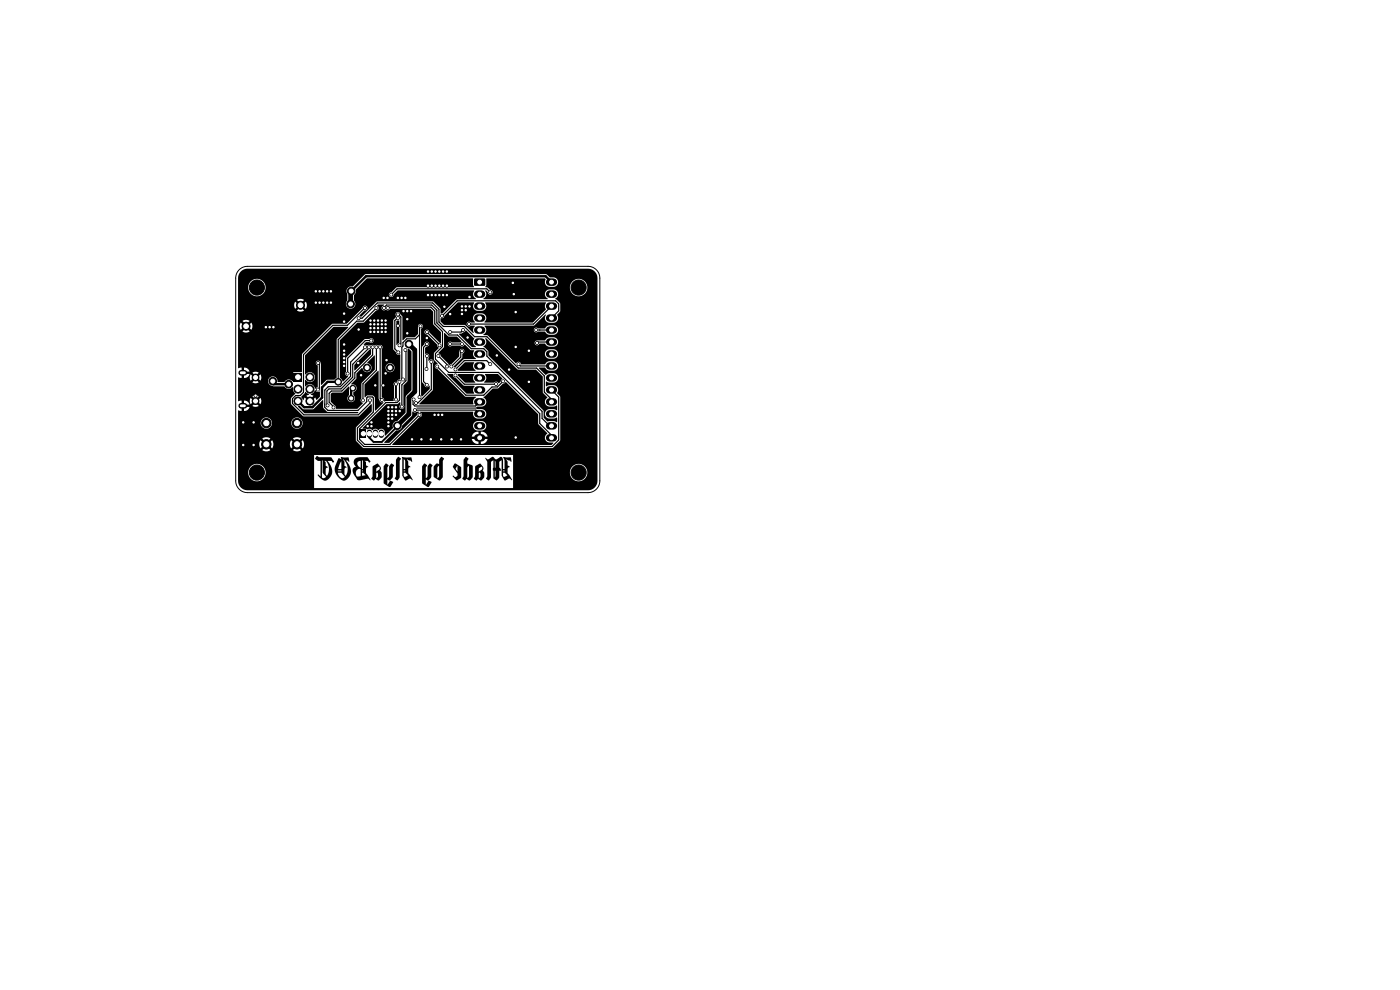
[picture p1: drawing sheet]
<svg xmlns="http://www.w3.org/2000/svg" width="297mm" height="210mm" viewBox="0 0 297 210" stroke-linecap="round" stroke-linejoin="round" font-family="sans-serif">
<g fill="#000">
<path d="M100.6 59.1h2.2l.2 .2-.1 1.2-.2 .2-2-.1-.1-.2zM51.1 57.6l.6-.4 .8-.2h72.2a2 2 0 0 1 2 2v43a2 2 0 0 1-2 2h-72.2l-.8-.2-.5-.3h57.6v-3.4h12.1v.3a1.85 1.85 0 0 0 2.8 1.4 1.85 1.85 0 0 0 0-3.1 1.85 1.85 0 0 0-2.8 1.4h-12.1v-3.6h-42.2v7h-15.4l-.6-1-.1-2.4h2.1v.3a1.85 1.85 0 0 0 2.9 1.4 1.85 1.85 0 0 0 0-3.1 1.85 1.85 0 0 0-2.9 1.4h-2.1v-6h4.5l.3 1 .7-.7 .3 .4-.6 .7a1.49 1.49 0 0 0 1.7 0l-.7-.7 .3-.4 .7 .7 .3-1h3.5l.3 1 .7-.7 .3 .4-.6 .7a1.49 1.49 0 0 0 1.7 0l-.7-.7 .3-.4 .8 .6a1.49 1.49 0 0 0-.1-1.6l-.7 .7-.3-.4 .6-.7a1.49 1.49 0 0 0-1.7 0l.7 .7-.3 .4-.7-.7-.3 .7h-3.5l-.3-.7-.7 .7-.3-.4 .6-.7a1.49 1.49 0 0 0-1.7 0l.7 .7-.3 .4-.7-.7-.3 .7h-4.5v-4.4h4.8a1.2 1.2 0 0 0 1.2 1.3 1.2 1.2 0 0 0 1.2-1.3h4.1v.1a1.2 1.2 0 0 0 1.8 1 1.2 1.2 0 0 0 0-2.1 1.2 1.2 0 0 0-1.8 1h-4.1v-.2a1.2 1.2 0 0 0-1.3-1 1.2 1.2 0 0 0-1.1 1.2h-4.8v-2.6l.8 .1v-.8h.5v.8h.1a1.1 1.1 0 0 0 1-.9h-.9l.2-.2-.2-.3h.9a1.1 1.1 0 0 0-.9-.8h1l.2 .8 .6-.7 .3 .4-.5 .6a1.22 1.22 0 0 0 1.3 0l-.6-.6 .3-.4 .7 .6a1.22 1.22 0 0 0-.1-1.3l-.6 .6-.3-.3 .6-.7a1.22 1.22 0 0 0-1.4 .1l.6 .6-.3 .3-.6-.6-.2 .6h-1.2v.8h-.5v-.8l-.8 .1v-5l.8 .1v-.8h.5v.8l1.2-.2 .2 .8 .6-.7 .3 .4-.5 .6a1.22 1.22 0 0 0 1.3 0l-.4-.3h2.4a1.22 1.22 0 0 0 1.1 1.2h2.4a1.28 1.28 0 0 0 1.8 .1v.1a1.25 1.25 0 0 0 .5 1.3l-1 1v1.2l2.7 2.6h11.6l2.8-2.6 .1 1.6-3.4 3.5v2.7l1.6 1.6h40.1l1.7-1.7v-9.2l-.7-.9a1 1 0 0 0-.7-1.6h-1l-.6 .3-.1-.1 .1-1 .6 .3h1a1.01 1.01 0 0 0 .9-1 1.01 1.01 0 0 0-.9-1h-1.2l-.6 .3-1.4-1.5h1.3l.7 .6h1.4a1.01 1.01 0 0 0 .7-1.1 1.01 1.01 0 0 0-.9-.9l-1.2 .1-.7 .6h-5a.62 .62 0 0 0-.5-.5 .62 .62 0 0 0-.7 .3l-2.1-2.1h8.3a1.01 1.01 0 0 0 .9 1.1h1.2a1.01 1.01 0 0 0 .7-1.1 1.01 1.01 0 0 0-.9-.9l-1.4 .1-.4 .4-.1 .4h-8.3l-2.3-2.3h8.4a.5 .5 0 0 0 .4 .5 .5 .5 0 0 0 .6-.3h1.2l.7 .6h1.4a1.01 1.01 0 0 0 .7-1 1.01 1.01 0 0 0-.9-1l-1.2 .1-.7 .6-1.9 .1-.3 .4h-8.4l-1.5-1.5-1-.2 .5-.5 .2-.6h10a.53 .53 0 0 0 .4 .6 .53 .53 0 0 0 .6-.2h1.4l.4 .5 .5 .2h1.2a1.01 1.01 0 0 0 .7-1.1 1.01 1.01 0 0 0-.9-.9h-1.2l-.7 .7h-1.4l-.5-.2-.5 .4h-10l-.4-.7 .1-.1h10.3l2.4-2.4 .2 .2a1 1 0 0 0 .7 1.6l1.2-.1a1.12 1.12 0 0 0 .5-1.7l.6-.6 .1-1.7-1.1-1a1.07 1.07 0 0 0 .6-1.1 1.07 1.07 0 0 0-.9-.9h-1.2a1.06 1.06 0 0 0-.7 1 1.06 1.06 0 0 0 .6 1l-13.6 .1v-.2a1 1 0 0 0 .3-1.6l.2-.1 .4 .4a.51 .51 0 0 0 .5 .5 .51 .51 0 0 0 .5-.6 .51 .51 0 0 0-.6-.4l-.4-.5-.5-.1h17.9a1.85 1.85 0 0 0 2.6 1.8 1.85 1.85 0 0 0 .4-3.1 1.85 1.85 0 0 0-3 1v.3h-18l.3-.4v-1.4h12.3l.2 .2a1 1 0 0 0 .8 1.6l1.2-.1a1.01 1.01 0 0 0 .7-1 1.01 1.01 0 0 0-.9-1h-.9l-.8-.7h-38.2l-2.8 2.7a1.02 1.02 0 0 0-1.1 .4 1.02 1.02 0 0 0 0 1.2v1.4a1.01 1.01 0 0 0 0 1.4 1.01 1.01 0 0 0 1.4 0 1.01 1.01 0 0 0 0-1.5v-1.2a1.15 1.15 0 0 0 .4-1.1l2.4-2.3h22.4l.1 1.4 .2 .3-.1 .1h-16.3l-1.2 1.1a.51 .51 0 0 0-.5 .5 .51 .51 0 0 0 .6 .5 .51 .51 0 0 0 .4-.6l.9-.8 16.2 .1a1.14 1.14 0 0 0 .4 1.7l-4.1 .1-3 3h-.3l-.1-.1-.1-1-1.6-1.5h-11.8l-3.3 3.2-.4-.1v-.1l1-1a.52 .52 0 0 0 .7-.4 .52 .52 0 0 0-.5-.7 .52 .52 0 0 0-.6 .5l-3.3 3.3-3.2 .1-6.3 6.3-.1 3.9-1.8 .1v1.8h-.2a1.08 1.08 0 0 0-1.7 .2h-1.4a1.03 1.03 0 0 0-.9-1.1 1.03 1.03 0 0 0-1.1 .9h-2.4l-.2-.3 .3-.4 .7 .6a1.22 1.22 0 0 0-.1-1.3l-.6 .6-.3-.3 .6-.7a1.22 1.22 0 0 0-1.4 .1l.6 .6-.3 .3-.6-.6-.2 .6h-.5l.4-.7h-.9l.2-.2-.2-.3h.9a1.1 1.1 0 0 0-1.1-.8v.8h-.5v-.8h-.8v-8.9h.4l.2 .9 .6-.7 .4 .4-.6 .7a1.34 1.34 0 0 0 1.5-.1l-.7-.6 .4-.4 .7 .6a1.34 1.34 0 0 0-.1-1.5l-.6 .7-.4-.4 .6-.7a1.34 1.34 0 0 0-1.5 .1l.7 .6-.4 .4-.6-.7-.2 .7h-.4v-4.5h11.9l.2 .9 .7-.6 .3 .3-.6 .7a1.34 1.34 0 0 0 1.5 0l-.6-.7 .3-.3 .7 .6a1.34 1.34 0 0 0 0-1.5l-.7 .6-.3-.3 .6-.7a1.34 1.34 0 0 0-1.5 0l.6 .7-.3 .3-.7-.6-.2 .6h-11.9v-3.7h2.1a1.85 1.85 0 0 0 2.6 1.8 1.85 1.85 0 0 0 .5-3.1 1.85 1.85 0 0 0-3 1l-.1 .3h-2.1v-2.2zM70.7 69.4h3.2l-2.5 2.6v8.2l-.5 .3-1.6 .1-1.2 1v-4.4a.54 .54 0 0 0-.6-.7 .54 .54 0 0 0-.4 .8l.3 .3v4.4l-.5 .5a1.16 1.16 0 0 0-.9-1 1.16 1.16 0 0 0-1.2 .5v-1.4a1.09 1.09 0 0 0 1.6 .2 1.09 1.09 0 0 0 0-1.6 1.09 1.09 0 0 0-1.6 .2l-.1-4.1zM78.4 74.2l.3-.1v1.1l-3.5 3.4v-1.2zM70.4 83.3h2.2l1.4-1.3 .1 .1-.1 1.7a.83 .83 0 0 0-.1 1.2 .83 .83 0 0 0 1.2 0 .83 .83 0 0 0-.1-1.2v-.6a.88 .88 0 0 0 .6-1.1 .88 .88 0 0 0-1.1-.6l1.1-1.2v-1.1l1.2-1.2a.99 .99 0 0 0 1.4 .9 .99 .99 0 0 0 .2-1.7l-.5-.3 1.6-1.5v3l-2.8 2.9v3.2a.59 .59 0 0 0 .3 1l-1.2 1.2h-4.5l-.1-.6-1-.9v-1.6zM80.1 78.7h.2v5.8a.93 .93 0 0 0 1.1 .9l-1.8 1.7-.1-2.9-.5-.3h-1l-.5 .4-.2-.1v-2.7zM75.8 68.5l1.5-.1 2.5-2.5a.57 .57 0 0 0 .6-.5 .57 .57 0 0 0-.4-.6l.2-.2h1.2l.1 .2a.57 .57 0 0 0-.5 .8 .57 .57 0 0 0 .9 .1 .58 .58 0 0 0 .9-.2h8.5l.6 .6v2.7l1.6 1.7v2.2h-.2l-2.2-2.2a.51 .51 0 0 0-.6-.5 .51 .51 0 0 0-.5 .5 .51 .51 0 0 0 .6 .5l2.1 2.1 .1 .3 .3 .4-1.1 1.2 .1 1.3 .7 .8a.57 .57 0 0 0-.5 .6 .57 .57 0 0 0 .5 .6l5.8 5.8 2.3 .1v.1a1.13 1.13 0 0 0-.5 1.5h-11.4v-.2l2.8-2.8v-5.7a.53 .53 0 0 0-.1-.8 .53 .53 0 0 0-.7 .3l-.1-.7a.56 .56 0 0 0 0-.7 .56 .56 0 0 0-.7-.1v-1.2l.3-.4a.52 .52 0 0 0 .6-.5 .52 .52 0 0 0-.6-.5 .52 .52 0 0 0-.5 .5l-.5 .6v7.4l.5 .6a.57 .57 0 0 0 .5 .5 .57 .57 0 0 0 .6-.3l.1 .7-1.7 1.6-.2-.3v-14.1a.51 .51 0 0 0 .4-.6 .51 .51 0 0 0-.6-.4l-.4 .4v1.8l-.7 .6h-1.8l-.8 .7v-5l-.5-.5a.55 .55 0 0 0-.8-.4 .55 .55 0 0 0-.1 .9l-.6 .8v6l.6 .8a.58 .58 0 0 0 .9 .4v5.2l-.5 .2-.2 .3a.62 .62 0 0 0-.6 .3 .62 .62 0 0 0 0 .6l-.1 3.3h-1.7l-.2 .1-.2-.1a.62 .62 0 0 0-.4-.8v-6.4h.8a.96 .96 0 0 0 1.3 1 .96 .96 0 0 0 .3-1.6 .96 .96 0 0 0-1.6 .4v.2h-.8v-3.9a.55 .55 0 0 0-.1-.7 .55 .55 0 0 0-.7 0l-1.2-.1-.3 .1-.5-.1-.3 .1-.7-.2 .5-.5h.6a.52 .52 0 0 0 .8 0 .52 .52 0 0 0 0-.7 .52 .52 0 0 0-.8 0l-1 .1-3.8 3.8-.1 3-.1 .3a.7 .7 0 0 0 .5 .8l-1 1.1-.7-.9v-7.9zM84.2 68l.5 .1v4.6l-.5 .5-.1-5zM86.5 74h.3l.5 .6v8.1l-1.2 1.4-.1 3.5-1.7 1.7a1.1 1.1 0 0 0-.9 1.5l-1.7 1.6-.1-.8a.75 .75 0 0 0-.6-.6 .75 .75 0 0 0-.8 .3 .88 .88 0 0 0-1.3-.1 1.03 1.03 0 0 0-1.1-.2l-.9-.2 5.1-5 2.3-.1 .5-.4 .1 .5a.52 .52 0 0 0 0 .8 .52 .52 0 0 0 .7 0 .52 .52 0 0 0 0-.8v-4l.9-1zM94.2 70.7l.9 .7h1.8l1 1-.3 .3h-1.7a.52 .52 0 0 0-.7-.1 .52 .52 0 0 0 0 .8 .52 .52 0 0 0 .7-.1h1.7a.64 .64 0 0 0 1-.2l1.2 1.1 .8 .1a1.33 1.33 0 0 0 .4 1.8l-2.6 .1-1.7 1.6-.4 .1v-.2l1.7-1.8 .1-.8a.55 .55 0 0 0 .4-.7 .55 .55 0 0 0-.7-.4 .55 .55 0 0 0-.4 .7v.9l-1.6 1.6-.5 .3-1.8-1.9-.1-.4-.4-.2 1.2-1.4zM94.9 79.3h1.2l.1 .6 .5 .3 1.7 1.6h2.2l.1 .2a1.46 1.46 0 0 0-.2 1.5h-1.5zM97.4 70.8l.5-.1 1-.6 1.7 1.7a1.19 1.19 0 0 0 .4 1.7l-.9 .1z"/>
<path d="M98.6 76.9l2-.1a1.27 1.27 0 0 0 .3 1.8l-3.8 .1v-.4zM93.5 67.5h.1a.54 .54 0 0 0 .7-.5l2.9-2.9h3.4a1.15 1.15 0 0 0 .7 1.8h1a1.01 1.01 0 0 0 .6-1.6l.1-.2h12.8a1.53 1.53 0 0 0 0 1.6l-2.8 2.7h-10.2a1.25 1.25 0 0 0-.3-1.9h-1.2a1.01 1.01 0 0 0-.9 .7 1.01 1.01 0 0 0 .3 1.1v.1h-.8a.52 .52 0 0 0-.7 0 .52 .52 0 0 0 0 .7 .52 .52 0 0 0 .7 0h.8a1.85 1.85 0 0 0-.3 1.5l-1.8-1.7h-4.4l-.7-.7zM97.1 79.3h3.5a1.27 1.27 0 0 0 .2 1.8l-2.2 .1-1.4-1.5zM102.9 71.8h.3l6.5 6.5 4 .1 1.4 1.5v3.3l1 1.1a1.05 1.05 0 0 0-.5 1.1 1.05 1.05 0 0 0 .9 .9h1l.6-.3 .1 .1-.1 .9-.6-.2h-1a1.01 1.01 0 0 0-.9 1 1.01 1.01 0 0 0 .9 1h1l.7-.2v.9l-.7-.2-1.4 .1-.7-.8-.1-1.5-11.7-11.7v-.9l-1-.9v-.2a1 1 0 0 0 .3-1.5zM102.9 79.4l2.7-.1 1 1-.8 1-.5-.3-.5 .2-2.1-.1a1.2 1.2 0 0 0 .2-1.7zM62.4 79.2h1.7v1.7h-1.7zM64.7 83.1l.9 .5-.6 .4 .6 .6-.3 .4-.7-.7-.3 .6-.4-.7zM66 83.6l.4-.2 .4-.6a.99 .99 0 0 0 1.1 .3v1.1l-.7 .6-.3-.5-.7 .7-.3-.4 .6-.6-.5-.3zM67.2 96.8l.5 .2h2.6l.6 .9a.26 .26 0 0 1-.3 .2 .26 .26 0 0 1-.3-.3h-.8a2.59 2.59 0 0 1 .2 3.8 1.03 1.03 0 0 1-1.6 0l-.7-.9h.1l.5 .4v-3.3l-.6-.1h.9v3.6l.4 .1 .5-.3-.8-.9v-2.4l.6 .2 .1 .8 .5 .4-.4 .1-.1 .3v1l.3 .4 .1-.2a2.73 2.73 0 0 0-.3-3h-.8v-.2l-1 .1-.6-.4zM63.2 86.2l.4-.1 .9 .7h1.8l2.2-1.9 .1 .1v1.5l.8 .9h6.5l.1 .1-.2 .2h-11.2zM71.8 97.2h.3l.3 .3-.1-.5 .1-.1 1.5 .1 .2 .9-.7-.2a2.59 2.59 0 0 1 .3 3.9 1.09 1.09 0 0 1-1.8-.2l-.8-1.1h.6a.94 .94 0 0 0 1.3 1l.2-.2-.8-.8h-1.3v-.2v-.1h1.3v-.2l-1.3 .2-.1-.5h1.4v-1.7l-.7 1.7h-.7l.7-2h1.1l.3 .4v.9l.5 .4-.4 .1-.1 .3v1l.2 .3a2.69 2.69 0 0 0-.5-3.4h-1.1zM76.5 91.1h1.1v1.8h-1.1z"/>
<path d="M75.3 97.3l1-.3h1.6l.7 .9a.26 .26 0 0 1-.3 .2 .26 .26 0 0 1-.2-.3h-.8l.3 .2v.7l.5 .4-.4 .3-.1 .9 1 1.6-.6-.4-1.6 .4-.6-.1-.9-1.4h.6l.1 .6 .3 .1 1.7-.3-.6-.5h-.2v.6h-.3v-.9h.5v-.2h-.2v.2h-.3v-.4a.76 .76 0 0 0-1 .8h-.6a.88 .88 0 0 1 .6-1.4l-.4-.7h.7l.1 .5 .6 .5v-1.5a.62 .62 0 0 0-.7 .5h-.7v-.6h1.7v1.8h.2v-1.9l-.2 .1h-1.7zM79.1 98.9l1-.6 .5 .5a.62 .62 0 0 1 0 1l.4 .5v.8l-.7 .8-.7-.3-.3 .3-.5-.3 .2-.5v-.8h.8v1.1a.7 .7 0 0 0 .2-1.2l-1 .1v-.8h.8v.6l.7-.5v-.5l-.1-.1-.5 .2-.1 .3h-.8zM81.8 98.4l.6 .3-.2 .5v2.2l.3-.3 .1-2.2 .4-.6 .6 .4-.3 .5v2.1l-.6 .6-.5-.2v1.1l.5-.8 .7 .3-.7 1-1.3-.9v-3.4zM84.4 96.9l.7 .4-.3 .6v3.3l-.5 .7-.6-.4 .3-.6v-3.3zM85.3 97h1.9l.1 .1 .1 .8-1-.5-.1 .1 .3 .4v.8l.5 .4-.5 .3v.9l1 1.5-.1 .1-.5-.4-1.1 .4-.5-.9 .5 .2 .7-.4-.6-.5h-.4v.7l-.3-.1v-.9h.7v-.2l-.7 .2v-.5h.7v-1.7l-.4-.4v2.1h-.3zM87.5 87.3h.1a.57 .57 0 0 0 .8 0l.5 .1-.4 .7-5.9 5.8h-1.1v-.1l2.6-2.5a1.04 1.04 0 0 0 1.2-1l2-2zM90 98.4l.6 .3-.3 .5 .1 2.2 .3-.3v-2.2l.5-.6 .6 .4-.3 .5v2.1l-.7 .6-.5-.2 .1 1.1 .5-.8 .7 .3-.8 1-1.3-.9v-3.4zM93.6 96.9l.6 .4-.3 .6v3.2l-.7 .8-1.2-.8v-1.8h.8v2.1l.3-.2v-2.4l-.3 .3v.2h-.8v-.2l.6-.8 .6 .1v-.9zM96.4 98.4l.3-.1 1.1 .9v2.1l-.9 .6-.9-.9 .2-.1 .4 .3 .4-.3 .1-.5-.8-.9h.3l.5 .5-.1-1.1-.4 .6h-.3l-.2-.5zM98.8 97l.6 .3-.3 .5v.5l1 .4 .2 .2v2.2l-.7 .8-.6-.3-.4 .3-.5-.4 .2-.4v-1.8h.8v2.1l.4-.3v-2.3l-.4 .5h-.8v-1.7zM100.9 98.9l.9-.6 .5 .5a.62 .62 0 0 1 .1 1l.3 .5v.8l-.6 .8-.7-.3-.3 .3-.5-.3 .2-.5v-.8h.8v1.1a.7 .7 0 0 0 .2-1.2l-1 .1v-.8h.8v.6l.6-.5 .1-.5-.1-.1-.5 .2-.1 .3h-.8zM102.9 97.2l.1-.1 .5 .4 .9-.6h.3a.57 .57 0 0 0 .8 .5l.7-.5 .3 .2 .2 .5v1.9h.3v-1.8l-.3-.7h1.6l.2 .9-1-.5-.1 .1 .3 .4v.8l.5 .4-.5 .3v.9l.9 1.6-.6-.4-1 .4-.5-.9 .5 .2 .6-.4-.5-.5h-.4v.7l-.3-.1v-.9h.6v-.2l-.6 .2v-2.4l-.5 .4v1.2l.4 .6-.4 .1v1.3l-.1 .3-.5 .4-.6-.4v-.2h.3l.1-.3v-1.1h-.1v1.4h-.3v-1.4l-.1-.2 .1-2h.3v1.5h.1v-1.2l-.1-.3-.3-.1-.5 .4-.1 3.4-.4 .5-.5-.3 .2-.7v-2.9z"/>
<path d="M88.3 86.5h12.6l.3-.2h1.1a1.05 1.05 0 0 0 .9-.9 1.05 1.05 0 0 0-.7-1.1l2-1.9h1.2l1-1 .7-.3 6.7 6.8 .1 2 1.9 2a1.05 1.05 0 0 0-.5 1.1 1.05 1.05 0 0 0 .9 .9h.8l.1 .1-.4 .4-33.8-.1 1.6-1.7h16.6v.5h-1.3a1.31 1.31 0 0 0 1.4 1.1v-1h.5v1a1.31 1.31 0 0 0 1.4-1.1h-1.3v-.5h1.3a1.31 1.31 0 0 0-1.4-1v1h-.5v-1a1.31 1.31 0 0 0-1.4 1h-15.3l2.4-2.4h13.2v.4a1 1 0 0 0 .9 .7h1a1.01 1.01 0 0 0 .9-1 1.01 1.01 0 0 0-.9-1l-1.4 .1-.4 .5-.1 .3h-13.2l1.7-1.7a.56 .56 0 0 0 .6-.5 .56 .56 0 0 0-.4-.6l11.3-.1a1.13 1.13 0 0 0 .9 1.5h1a1.01 1.01 0 0 0 .9-1 1.01 1.01 0 0 0-.9-1l-13.9-.1z"/>
</g>
<path d="M78.4 91.7v.6M79.6 91.7v.6M80.9 91.7v.6" fill="none" stroke="#000" stroke-width="1.1"/>
<g fill="#000" stroke="#000" stroke-width=".21">
<circle cx="90.8" cy="57.6" r=".3"/>
<circle cx="91.6" cy="57.6" r=".3"/>
<circle cx="92.4" cy="57.6" r=".3"/>
<circle cx="93.2" cy="57.6" r=".3"/>
<circle cx="94" cy="57.6" r=".3"/>
<circle cx="94.8" cy="57.6" r=".3"/>
<circle cx="52.2" cy="69.2" r=".85"/>
<circle cx="54.5" cy="61" r="1.6"/>
<circle cx="56.4" cy="69.4" r=".3"/>
<circle cx="57.2" cy="69.4" r=".3"/>
<circle cx="58" cy="69.4" r=".3"/>
<circle cx="63.7" cy="64.7" r=".85"/>
<circle cx="65.7" cy="80" r=".85"/>
<circle cx="67" cy="61.8" r=".3"/>
<circle cx="67" cy="64.2" r=".3"/>
<circle cx="67.5" cy="77" r=".3"/>
<circle cx="67.8" cy="61.8" r=".3"/>
<circle cx="67.8" cy="64.2" r=".3"/>
<circle cx="68.6" cy="61.8" r=".3"/>
<circle cx="68.6" cy="64.2" r=".3"/>
<circle cx="69.4" cy="61.8" r=".3"/>
<circle cx="69.4" cy="64.2" r=".3"/>
<circle cx="70.2" cy="61.8" r=".3"/>
<circle cx="70.2" cy="64.2" r=".3"/>
<circle cx="73" cy="68.2" r=".3"/>
<circle cx="73" cy="74.4" r=".3"/>
<circle cx="73" cy="75.2" r=".3"/>
<circle cx="73" cy="77.6" r=".3"/>
<circle cx="73" cy="73.1" r=".3"/>
<circle cx="73" cy="76.8" r=".3"/>
<circle cx="73" cy="76" r=".3"/>
<circle cx="73" cy="66.5" r=".3"/>
<circle cx="73.8" cy="79.3" r=".3"/>
<circle cx="74.4" cy="64.5" r=".8"/>
<circle cx="74.5" cy="61.7" r=".8"/>
<circle cx="76" cy="77" r=".3"/>
<circle cx="76.1" cy="69.9" r=".3"/>
<circle cx="76.1" cy="67.5" r=".3"/>
<circle cx="76.6" cy="79.6" r=".3"/>
<circle cx="77.4" cy="65.3" r=".3"/>
<circle cx="77.4" cy="73.7" r=".3"/>
<circle cx="77.9" cy="78" r=".75"/>
<circle cx="78.3" cy="73.7" r=".3"/>
<circle cx="78.6" cy="69.6" r=".3"/>
<circle cx="78.6" cy="70.4" r=".3"/>
<circle cx="78.6" cy="68.8" r=".3"/>
<circle cx="78.6" cy="68" r=".3"/>
<circle cx="78.7" cy="72.3" r=".3"/>
<circle cx="79" cy="73.7" r=".3"/>
<circle cx="79.4" cy="69.6" r=".3"/>
<circle cx="79.4" cy="70.4" r=".3"/>
<circle cx="79.4" cy="68.8" r=".3"/>
<circle cx="79.4" cy="68" r=".3"/>
<circle cx="79.8" cy="65.3" r=".3"/>
<circle cx="79.8" cy="73.7" r=".3"/>
<circle cx="80.2" cy="69.6" r=".3"/>
<circle cx="80.2" cy="70.4" r=".3"/>
<circle cx="80.2" cy="68.8" r=".3"/>
<circle cx="80.2" cy="68" r=".3"/>
<circle cx="80.7" cy="73.7" r=".3"/>
<circle cx="81" cy="69.6" r=".3"/>
<circle cx="81" cy="70.4" r=".3"/>
<circle cx="81" cy="68.8" r=".3"/>
<circle cx="81" cy="68" r=".3"/>
<circle cx="81.4" cy="63.2" r=".3"/>
<circle cx="81.4" cy="65.3" r=".3"/>
<circle cx="81.8" cy="69.6" r=".3"/>
<circle cx="81.8" cy="70.4" r=".3"/>
<circle cx="81.8" cy="68.8" r=".3"/>
<circle cx="81.8" cy="79.2" r=".3"/>
<circle cx="81.8" cy="68" r=".3"/>
<circle cx="82" cy="76.4" r=".3"/>
<circle cx="82.2" cy="63.2" r=".3"/>
<circle cx="82.3" cy="65.3" r=".3"/>
<circle cx="82.7" cy="78" r=".75"/>
<circle cx="83" cy="62.5" r=".3"/>
<circle cx="84.4" cy="63.2" r=".3"/>
<circle cx="84.4" cy="69.1" r=".3"/>
<circle cx="84.4" cy="67.5" r=".3"/>
<circle cx="84.4" cy="66.7" r=".3"/>
<circle cx="84.5" cy="74.7" r=".3"/>
<circle cx="84.7" cy="73.3" r=".3"/>
<circle cx="85.2" cy="63.2" r=".3"/>
<circle cx="85.6" cy="66" r=".3"/>
<circle cx="86" cy="74.3" r=".3"/>
<circle cx="86" cy="63.2" r=".3"/>
<circle cx="86.4" cy="66" r=".3"/>
<circle cx="86.4" cy="70.7" r=".3"/>
<circle cx="86.4" cy="67.7" r=".3"/>
<circle cx="86.7" cy="73" r=".8"/>
<circle cx="87.2" cy="66" r=".3"/>
<circle cx="89.2" cy="69.2" r=".3"/>
<circle cx="90.5" cy="78.3" r=".3"/>
<circle cx="90.5" cy="71.7" r=".3"/>
<circle cx="90.5" cy="73" r=".3"/>
<circle cx="90.5" cy="70.4" r=".3"/>
<circle cx="90.5" cy="75.5" r=".3"/>
<circle cx="90.8" cy="60.6" r=".3"/>
<circle cx="90.8" cy="62.6" r=".3"/>
<circle cx="91.5" cy="76.7" r=".3"/>
<circle cx="91.6" cy="60.6" r=".3"/>
<circle cx="91.6" cy="62.6" r=".3"/>
<circle cx="92.4" cy="60.6" r=".3"/>
<circle cx="92.4" cy="62.6" r=".3"/>
<circle cx="92.7" cy="77.7" r=".3"/>
<circle cx="93" cy="75.5" r=".3"/>
<circle cx="93.2" cy="60.6" r=".3"/>
<circle cx="93.2" cy="62.6" r=".3"/>
<circle cx="93.3" cy="73.3" r=".3"/>
<circle cx="93.7" cy="67" r=".3"/>
<circle cx="94" cy="60.6" r=".3"/>
<circle cx="94" cy="62.6" r=".3"/>
<circle cx="94.3" cy="65.1" r=".3"/>
<circle cx="94.8" cy="60.6" r=".3"/>
<circle cx="94.8" cy="62.6" r=".3"/>
<circle cx="94.8" cy="77.7" r=".3"/>
<circle cx="95.5" cy="66.6" r=".3"/>
<circle cx="95.5" cy="73" r=".3"/>
<circle cx="95.5" cy="70.4" r=".3"/>
<circle cx="95.7" cy="77.7" r=".3"/>
<circle cx="96.6" cy="79.6" r=".3"/>
<circle cx="96.6" cy="78.4" r=".3"/>
<circle cx="98" cy="66.6" r=".3"/>
<circle cx="98" cy="74.5" r=".3"/>
<circle cx="98" cy="65.8" r=".3"/>
<circle cx="98" cy="65" r=".3"/>
<circle cx="98" cy="73" r=".3"/>
<circle cx="98.3" cy="70" r=".3"/>
<circle cx="98.8" cy="65.8" r=".3"/>
<circle cx="98.8" cy="65" r=".3"/>
<circle cx="99.2" cy="71.6" r=".3"/>
<circle cx="99.5" cy="68.7" r=".3"/>
<circle cx="99.6" cy="65" r=".3"/>
<circle cx="99.6" cy="63" r=".3"/>
<circle cx="104" cy="77.3" r=".3"/>
<circle cx="104" cy="62" r=".3"/>
<circle cx="105.4" cy="75.4" r=".3"/>
<circle cx="108" cy="78.4" r=".3"/>
<circle cx="108.8" cy="60" r=".3"/>
<circle cx="109" cy="62.4" r=".3"/>
<circle cx="109.4" cy="73.6" r=".3"/>
<circle cx="109.4" cy="66.2" r=".3"/>
<circle cx="110" cy="77.3" r=".3"/>
<circle cx="112.2" cy="74.4" r=".3"/>
<circle cx="113.8" cy="70" r=".3"/>
<circle cx="113.9" cy="72.7" r=".3"/>
<circle cx="122.8" cy="61" r="1.6"/>
<circle cx="51.6" cy="89.6" r=".3"/>
<circle cx="51.6" cy="94.4" r=".3"/>
<circle cx="53.8" cy="89.6" r=".3"/>
<circle cx="53.8" cy="94.4" r=".3"/>
<circle cx="54.2" cy="83.9" r=".3"/>
<circle cx="54.2" cy="80.1" r=".72"/>
<circle cx="54.2" cy="85.1" r=".72"/>
<circle cx="56.5" cy="94.2" r="1"/>
<circle cx="56.5" cy="89.7" r="1"/>
<circle cx="57.9" cy="80.9" r=".8"/>
<circle cx="61.2" cy="81.5" r=".8"/>
<circle cx="63" cy="94.2" r="1"/>
<circle cx="63" cy="89.7" r="1"/>
<circle cx="63.2" cy="85.1" r=".85"/>
<circle cx="63.2" cy="82.5" r=".85"/>
<circle cx="65.7" cy="82.5" r=".85"/>
<circle cx="65.7" cy="85.1" r=".85"/>
<circle cx="67.4" cy="82.6" r=".3"/>
<circle cx="69.5" cy="86" r=".3"/>
<circle cx="70.7" cy="86.4" r=".3"/>
<circle cx="71.7" cy="81" r=".7"/>
<circle cx="74.5" cy="84.5" r=".6"/>
<circle cx="74.8" cy="82.3" r=".6"/>
<circle cx="77" cy="84.9" r=".3"/>
<circle cx="78" cy="90.4" r=".3"/>
<circle cx="78.5" cy="84.9" r=".3"/>
<circle cx="78.8" cy="89.6" r=".3"/>
<circle cx="78.8" cy="90.4" r=".3"/>
<circle cx="79.6" cy="81.7" r=".3"/>
<circle cx="81" cy="84.8" r=".3"/>
<circle cx="81.3" cy="81.7" r=".3"/>
<circle cx="82.4" cy="88.8" r=".3"/>
<circle cx="82.4" cy="88" r=".3"/>
<circle cx="82.4" cy="87.2" r=".3"/>
<circle cx="82.4" cy="89.6" r=".3"/>
<circle cx="82.4" cy="86.4" r=".3"/>
<circle cx="82.4" cy="90.4" r=".3"/>
<circle cx="83.2" cy="88" r=".3"/>
<circle cx="83.2" cy="88.8" r=".3"/>
<circle cx="83.2" cy="87.2" r=".3"/>
<circle cx="83.2" cy="86.4" r=".3"/>
<circle cx="84" cy="88" r=".3"/>
<circle cx="84" cy="87.2" r=".3"/>
<circle cx="84" cy="81.5" r=".3"/>
<circle cx="84" cy="86.4" r=".3"/>
<circle cx="84" cy="84.8" r=".3"/>
<circle cx="84.3" cy="90.3" r=".8"/>
<circle cx="84.7" cy="81" r=".3"/>
<circle cx="84.8" cy="87.2" r=".3"/>
<circle cx="85.3" cy="86.3" r=".3"/>
<circle cx="85.5" cy="80.5" r=".3"/>
<circle cx="87.4" cy="93.2" r=".3"/>
<circle cx="87.7" cy="84.7" r=".3"/>
<circle cx="88" cy="87" r=".3"/>
<circle cx="88.3" cy="85.5" r=".3"/>
<circle cx="89" cy="88" r=".3"/>
<circle cx="89" cy="84.3" r=".3"/>
<circle cx="89.4" cy="93.2" r=".3"/>
<circle cx="90.5" cy="81.6" r=".3"/>
<circle cx="91.4" cy="93.2" r=".3"/>
<circle cx="92.2" cy="88" r=".3"/>
<circle cx="93" cy="88" r=".3"/>
<circle cx="93.6" cy="93.2" r=".3"/>
<circle cx="93.8" cy="88" r=".3"/>
<circle cx="95.8" cy="93.2" r=".3"/>
<circle cx="97.8" cy="93.2" r=".3"/>
<circle cx="105.3" cy="81.5" r=".3"/>
<circle cx="106.7" cy="80.9" r=".3"/>
<circle cx="109.4" cy="92.8" r=".3"/>
<circle cx="112.2" cy="81" r=".3"/>
<circle cx="54.5" cy="100.2" r="1.6"/>
<circle cx="122.8" cy="100.2" r="1.6"/>
</g>
<path d="M51.2 79.1h.7M51.2 86.1h.7" fill="none" stroke="#000" stroke-width="1.2"/>
<g fill="none" stroke="#000" stroke-width="1.6">
<path d="M116.6 59.9h.8M101.4 62.4h.8M101.4 64.9h.8M101.4 67.5h.8M101.4 70h.8M101.4 72.6h.8M101.4 75.1h.8M101.4 77.6h.8M116.6 62.4h.8M116.6 64.9h.8M116.6 67.5h.8M116.6 70h.8"/>
<path d="M116.6 72.6h.8M116.6 75.1h.8M116.6 77.6h.8M101.4 80.2h.8M101.4 82.7h.8M101.4 85.3h.8M101.4 87.8h.8M101.4 90.3h.8M101.4 92.9h.8M116.6 80.2h.8M116.6 82.7h.8M116.6 85.3h.8"/>
<path d="M116.6 87.8h.8M116.6 90.3h.8M116.6 92.9h.8"/>
</g>
<g fill="none" stroke="#000" stroke-width=".25">
<path d="M67.5 77l.2 .3v5l-.3 .3M73.8 79.3h.1M76.1 67.5h.7l3.2-3.2h11.8l1.3 1.3v2.7l1 1h4.4l2.2 2.1h2.6l6.6 6.7h3.9l1.7 1.6v3.5l1.5 1.5v.6M77.5 73.7l-3.1 3.1v3l-2.2 2.2h-2.6l-.7 .8v3.6l.7 .7h6.3l1.9-1.9v-.8l.2-.2h1l.2 .2v3l-3.4 3.4v2.6l1.4 1.3h39.9l1.4-1.4v-9.1l-1.5-1.5M77.5 65.3l-3.8 3.7h-3.1l-6.2 6.2v8l-.7 .7h-1l-.7 .7v1l2.5 2.4h11.5l2.5-2.5v-.6M78.2 73.7v.1l-3.4 3.5v2.7l-2.5 2.5h-2.5l-.4 .4v3l.1 .1M78.7 72.3h-1.2l-3.7 3.7v3.3M79 73.7v1.6l-3.7 3.8v1.1l-2.8 2.8h-2.2l-.5 .4v1.9l.9 1v.1M79.8 73.7v4.9l-2.8 2.8v3.5M79.8 65.3l-2.7 2.8h-1.4l-4 4v8.9M80.6 73.7v10.8l.4 .4M81.5 65.3l.5-.6h9.6l1.1 1.1v2.7l2.5 2.6h1.9l2.9 2.9h2.6l.7 .6v.9l11.7 11.8v1.5l1.6 1.5h.4"/>
<path d="M82.3 65.3l.2-.1h8.9l.8 .8v2.7l1.7 1.6v3.2l-1.5 1.5v1.2l2.8 2.8h10.6l8.7 8.8v2l2.5 2.5v.6M84.4 67.5l-.7 .5v6l.8 .8M84.4 66.7l.6 .5v5.8l-.3 .3M86 74.3l.1 .1v6.4l-.9 .8v4.7M89 71l-.9 .9h-1.8l-.8 .8v.7l-.3 .2v6.7l.3 .2M89.2 69.2l-.2 .2v14.9M90.5 75.5v2.8M90.5 70.4l2.7 2.9M90.5 73l-.7 .7v7.2l.7 .7M91.5 76.8v5.8l-2.9 2.9h-.4M92.7 77.8l6.1 6h3.8l1.8-1.7h1.1l1.2-1.2M93 75.5l1.8 1.8v.5"/>
<path d="M93.7 67l3.3-3.2h20.9l.6 .7v1.4l-1.5 1.6M95.5 73h2.5M96.6 79.6l1.9 1.9h6.7M98 74.5l-.2 .3v1l-2 2M98.2 70l-.4 .4h-2.3M104 77.3l-.7-.8h-4.8l-1.9 1.9M104 62l-.7-.7h-19.1l-1.2 1.2M110 77.3l.4 .3h6.6M113.7 70h3.3M114.5 70h.1M117 72.6h-2.9l-.2 .2M117 64.9l-3.8 3.9h-13.7"/>
<path d="M68.9 85.7h.1M84.7 81v3.9l-.5 .5h-2.3l-5.6 5.6v2.2l1.1 1.1h5.3l6.3-6.3M87.7 84.7l-.1 .2v.9l.4 .3h12.9l.9-.8M88 87h13l.8 .8"/>
</g>
<path d="M74.4 62.3v2.2M86.7 73l1.3 1.3v8.8l-1.3 1.2v3.6l-2.4 2.4" fill="none" stroke="#000" stroke-width="1"/>
<path d="M84 81.5v3.3M84.3 90.3l-3.3 3.5h-1.8l-.8-.9v-.9" fill="none" stroke="#000" stroke-width=".4"/>
<path d="M117 59.9l-1.2-1.3h-38.2l-3.1 3.2M57.9 80.9v.4l.2 .2h3.2M71.7 81h-2.2l-1.2 1.2v2.1l-2 2.1h-1.8l-1.3-1.3M74.9 82.3l-.4 .4v1.8" fill="none" stroke="#000" stroke-width=".5"/>
<path d="M50.7 57.2l.7-.5 1.1-.2h72.3a2.5 2.5 0 0 1 2.4 2.5v43a2.5 2.5 0 0 1-2.5 2.5h-72.2a2.5 2.5 0 0 1-2.5-2.5v-43l.2-.9z" fill="none" stroke="#000" stroke-width=".21"/>
<g fill="#fff" stroke="#fff" stroke-width=".21">
<circle cx="78.8" cy="89.6" r=".15"/>
<circle cx="78" cy="90.4" r=".15"/>
<circle cx="78.8" cy="90.4" r=".15"/>
<circle cx="82.4" cy="86.4" r=".15"/>
<circle cx="83.2" cy="86.4" r=".15"/>
<circle cx="84" cy="86.4" r=".15"/>
<circle cx="82.4" cy="90.4" r=".15"/>
<circle cx="82.4" cy="89.6" r=".15"/>
<circle cx="83.2" cy="88.8" r=".15"/>
<circle cx="82.4" cy="88.8" r=".15"/>
<circle cx="82.4" cy="88" r=".15"/>
<circle cx="83.2" cy="88" r=".15"/>
<circle cx="84" cy="88" r=".15"/>
<circle cx="84.8" cy="87.2" r=".15"/>
<circle cx="84" cy="87.2" r=".15"/>
<circle cx="83.2" cy="87.2" r=".15"/>
<circle cx="82.4" cy="87.2" r=".15"/>
<circle cx="81.3" cy="81.7" r=".15"/>
<circle cx="79.6" cy="81.7" r=".15"/>
<circle cx="81.8" cy="79.2" r=".15"/>
<circle cx="82" cy="76.4" r=".15"/>
<circle cx="76.6" cy="79.6" r=".15"/>
<circle cx="76" cy="77" r=".15"/>
<circle cx="76.1" cy="69.9" r=".15"/>
<circle cx="84.4" cy="69.1" r=".15"/>
<circle cx="54.2" cy="83.9" r=".15"/>
<circle cx="97.8" cy="93.2" r=".15"/>
<circle cx="95.8" cy="93.2" r=".15"/>
<circle cx="93.6" cy="93.2" r=".15"/>
<circle cx="91.4" cy="93.2" r=".15"/>
<circle cx="89.4" cy="93.2" r=".15"/>
<circle cx="87.4" cy="93.2" r=".15"/>
<circle cx="93.8" cy="88" r=".15"/>
<circle cx="92.2" cy="88" r=".15"/>
<circle cx="93" cy="88" r=".15"/>
<circle cx="86" cy="63.2" r=".15"/>
<circle cx="84.4" cy="63.2" r=".15"/>
<circle cx="81.4" cy="63.2" r=".15"/>
<circle cx="82.2" cy="63.2" r=".15"/>
<circle cx="92.4" cy="57.6" r=".15"/>
<circle cx="93.2" cy="57.6" r=".15"/>
<circle cx="90.8" cy="57.6" r=".15"/>
<circle cx="91.6" cy="57.6" r=".15"/>
<circle cx="94.8" cy="57.6" r=".15"/>
<circle cx="94" cy="57.6" r=".15"/>
<circle cx="92.4" cy="60.6" r=".15"/>
<circle cx="93.2" cy="60.6" r=".15"/>
<circle cx="90.8" cy="60.6" r=".15"/>
<circle cx="91.6" cy="60.6" r=".15"/>
<circle cx="94.8" cy="60.6" r=".15"/>
<circle cx="94" cy="60.6" r=".15"/>
<circle cx="99.2" cy="71.6" r=".15"/>
<circle cx="99.6" cy="63" r=".15"/>
<circle cx="94.8" cy="62.6" r=".15"/>
<circle cx="94.3" cy="65.1" r=".15"/>
<circle cx="95.5" cy="66.6" r=".15"/>
<circle cx="99.6" cy="65" r=".15"/>
<circle cx="98.8" cy="65" r=".15"/>
<circle cx="98" cy="65" r=".15"/>
<circle cx="98.8" cy="65.8" r=".15"/>
<circle cx="98" cy="65.8" r=".15"/>
<circle cx="98" cy="66.6" r=".15"/>
<circle cx="73" cy="66.5" r=".15"/>
<circle cx="73" cy="68.2" r=".15"/>
<circle cx="58" cy="69.4" r=".15"/>
<circle cx="57.2" cy="69.4" r=".15"/>
<circle cx="56.4" cy="69.4" r=".15"/>
<circle cx="73" cy="74.4" r=".15"/>
<circle cx="73" cy="75.2" r=".15"/>
<circle cx="73" cy="76" r=".15"/>
<circle cx="73" cy="76.8" r=".15"/>
<circle cx="73" cy="77.6" r=".15"/>
<circle cx="73" cy="73.1" r=".15"/>
<circle cx="86.4" cy="70.7" r=".15"/>
<circle cx="86.4" cy="67.7" r=".15"/>
<circle cx="85.6" cy="66" r=".15"/>
<circle cx="87.2" cy="66" r=".15"/>
<circle cx="86.4" cy="66" r=".15"/>
<circle cx="90.6" cy="71.7" r=".15"/>
<circle cx="90.8" cy="62.6" r=".15"/>
<circle cx="93.2" cy="62.6" r=".15"/>
<circle cx="91.6" cy="62.6" r=".15"/>
<circle cx="94" cy="62.6" r=".15"/>
<circle cx="92.4" cy="62.6" r=".15"/>
<circle cx="67" cy="61.8" r=".15"/>
<circle cx="69.4" cy="61.8" r=".15"/>
<circle cx="67.8" cy="61.8" r=".15"/>
<circle cx="70.2" cy="61.8" r=".15"/>
<circle cx="68.6" cy="61.8" r=".15"/>
<circle cx="67" cy="64.2" r=".15"/>
<circle cx="69.4" cy="64.2" r=".15"/>
<circle cx="67.8" cy="64.2" r=".15"/>
<circle cx="70.2" cy="64.2" r=".15"/>
<circle cx="68.6" cy="64.2" r=".15"/>
<circle cx="78.6" cy="70.4" r=".15"/>
<circle cx="81" cy="70.4" r=".15"/>
<circle cx="79.4" cy="70.4" r=".15"/>
<circle cx="81.8" cy="70.4" r=".15"/>
<circle cx="80.2" cy="70.4" r=".15"/>
<circle cx="78.6" cy="68" r=".15"/>
<circle cx="81" cy="68" r=".15"/>
<circle cx="79.4" cy="68" r=".15"/>
<circle cx="81.8" cy="68" r=".15"/>
<circle cx="80.2" cy="68" r=".15"/>
<circle cx="78.6" cy="68.8" r=".15"/>
<circle cx="81" cy="68.8" r=".15"/>
<circle cx="79.4" cy="68.8" r=".15"/>
<circle cx="81.8" cy="68.8" r=".15"/>
<circle cx="80.2" cy="68.8" r=".15"/>
<circle cx="81.8" cy="69.6" r=".15"/>
<circle cx="81" cy="69.6" r=".15"/>
<circle cx="80.2" cy="69.6" r=".15"/>
<circle cx="78.6" cy="69.6" r=".15"/>
<circle cx="79.4" cy="69.6" r=".15"/>
<circle cx="108.8" cy="60" r=".15"/>
<circle cx="109" cy="62.4" r=".15"/>
<circle cx="109.4" cy="66.2" r=".15"/>
<circle cx="112.2" cy="74.4" r=".15"/>
<circle cx="109.4" cy="73.6" r=".15"/>
<circle cx="105.4" cy="75.4" r=".15"/>
<circle cx="108" cy="78.4" r=".15"/>
<circle cx="112.2" cy="81" r=".15"/>
<circle cx="109.4" cy="92.8" r=".15"/>
<circle cx="51.6" cy="94.4" r=".15"/>
<circle cx="53.8" cy="94.4" r=".15"/>
<circle cx="53.8" cy="89.6" r=".15"/>
<circle cx="51.6" cy="89.6" r=".15"/>
<circle cx="85.2" cy="63.2" r=".15"/>
<circle cx="57.9" cy="80.9" r=".42"/>
<circle cx="74.5" cy="61.7" r=".42"/>
<circle cx="84.3" cy="90.3" r=".42"/>
<circle cx="61.3" cy="81.5" r=".42"/>
<circle cx="74.4" cy="64.5" r=".42"/>
<circle cx="90.5" cy="78.3" r=".15"/>
<circle cx="90.6" cy="75.5" r=".15"/>
<circle cx="86.7" cy="73" r=".43"/>
<circle cx="71.8" cy="81" r=".4"/>
<circle cx="79.9" cy="65.3" r=".15"/>
<circle cx="92.7" cy="77.8" r=".15"/>
<circle cx="106.7" cy="80.9" r=".15"/>
<circle cx="113.7" cy="70" r=".15"/>
<circle cx="94.8" cy="77.8" r=".15"/>
<circle cx="93" cy="75.5" r=".15"/>
<circle cx="104" cy="77.2" r=".15"/>
<circle cx="96.6" cy="78.4" r=".15"/>
<circle cx="110" cy="77.2" r=".15"/>
<circle cx="113.9" cy="72.8" r=".15"/>
<circle cx="105.3" cy="81.5" r=".15"/>
<circle cx="95.7" cy="77.8" r=".15"/>
<circle cx="98" cy="74.5" r=".15"/>
<circle cx="95.5" cy="73" r=".15"/>
<circle cx="96.6" cy="79.6" r=".15"/>
<circle cx="98" cy="73" r=".15"/>
<circle cx="95.5" cy="70.4" r=".15"/>
<circle cx="99.5" cy="68.8" r=".15"/>
<circle cx="98.2" cy="70" r=".15"/>
<circle cx="89" cy="84.2" r=".15"/>
<circle cx="85.5" cy="80.5" r=".15"/>
<circle cx="89.2" cy="69.2" r=".15"/>
<circle cx="84" cy="81.5" r=".15"/>
<circle cx="91.5" cy="76.8" r=".15"/>
<circle cx="84" cy="84.8" r=".15"/>
<circle cx="74.9" cy="82.3" r=".32"/>
<circle cx="74.5" cy="84.5" r=".32"/>
<circle cx="88.2" cy="85.5" r=".15"/>
<circle cx="90.6" cy="70.4" r=".15"/>
<circle cx="93.2" cy="73.2" r=".15"/>
<circle cx="90.6" cy="73" r=".15"/>
<circle cx="90.6" cy="81.6" r=".15"/>
<circle cx="93.7" cy="67" r=".15"/>
<circle cx="76.1" cy="67.5" r=".15"/>
<circle cx="77.5" cy="73.7" r=".15"/>
<circle cx="78.2" cy="73.7" r=".15"/>
<circle cx="69.5" cy="86" r=".15"/>
<circle cx="79.1" cy="73.7" r=".15"/>
<circle cx="70.8" cy="86.4" r=".15"/>
<circle cx="79.9" cy="73.7" r=".15"/>
<circle cx="77" cy="84.9" r=".15"/>
<circle cx="80.6" cy="73.7" r=".15"/>
<circle cx="81" cy="84.9" r=".15"/>
<circle cx="84.7" cy="81" r=".15"/>
<circle cx="89" cy="88" r=".15"/>
<circle cx="67.4" cy="82.6" r=".15"/>
<circle cx="78.8" cy="72.2" r=".15"/>
<circle cx="67.5" cy="77" r=".15"/>
<circle cx="73.8" cy="79.3" r=".15"/>
<circle cx="87.8" cy="84.7" r=".15"/>
<circle cx="84.4" cy="67.5" r=".15"/>
<circle cx="84.5" cy="74.8" r=".15"/>
<circle cx="84.4" cy="66.7" r=".15"/>
<circle cx="88" cy="87" r=".15"/>
<circle cx="86" cy="74.2" r=".15"/>
<circle cx="85.2" cy="86.2" r=".15"/>
<circle cx="84.8" cy="73.2" r=".15"/>
<circle cx="104" cy="62" r=".15"/>
<circle cx="83" cy="62.5" r=".15"/>
<circle cx="82.2" cy="65.3" r=".15"/>
<circle cx="81.5" cy="65.3" r=".15"/>
<circle cx="77.5" cy="65.3" r=".15"/>
<circle cx="78.5" cy="84.9" r=".15"/>
<circle cx="77.1" cy="92" r=".45"/>
<circle cx="78.4" cy="92" r=".45"/>
<circle cx="80.9" cy="92" r=".45"/>
<circle cx="79.6" cy="92" r=".45"/>
<circle cx="52.2" cy="69.2" r=".5"/>
<circle cx="56.5" cy="89.8" r=".55"/>
<circle cx="63" cy="89.8" r=".55"/>
<circle cx="56.5" cy="94.3" r=".55"/>
<circle cx="63" cy="94.3" r=".55"/>
<circle cx="54.2" cy="80.1" r=".42"/>
<circle cx="54.2" cy="85.1" r=".42"/>
<circle cx="101.8" cy="59.9" r=".4"/>
<circle cx="101.8" cy="62.4" r=".4"/>
<circle cx="101.8" cy="64.9" r=".4"/>
<circle cx="101.8" cy="67.5" r=".4"/>
<circle cx="101.8" cy="70" r=".4"/>
<circle cx="101.8" cy="72.6" r=".4"/>
<circle cx="101.8" cy="75.1" r=".4"/>
<circle cx="101.8" cy="77.6" r=".4"/>
<circle cx="101.8" cy="80.2" r=".4"/>
<circle cx="101.8" cy="82.7" r=".4"/>
<circle cx="101.8" cy="85.3" r=".4"/>
<circle cx="101.8" cy="87.8" r=".4"/>
<circle cx="101.8" cy="90.3" r=".4"/>
<circle cx="101.8" cy="92.9" r=".4"/>
<circle cx="117" cy="92.9" r=".4"/>
<circle cx="117" cy="90.3" r=".4"/>
<circle cx="117" cy="87.8" r=".4"/>
<circle cx="117" cy="85.3" r=".4"/>
<circle cx="117" cy="82.7" r=".4"/>
<circle cx="117" cy="80.2" r=".4"/>
<circle cx="117" cy="77.6" r=".4"/>
<circle cx="117" cy="75.1" r=".4"/>
<circle cx="117" cy="72.6" r=".4"/>
<circle cx="117" cy="70" r=".4"/>
<circle cx="117" cy="67.5" r=".4"/>
<circle cx="117" cy="64.9" r=".4"/>
<circle cx="117" cy="62.4" r=".4"/>
<circle cx="117" cy="59.9" r=".4"/>
<circle cx="77.9" cy="78" r=".4"/>
<circle cx="82.7" cy="78" r=".4"/>
<circle cx="63.2" cy="80" r=".5"/>
<circle cx="65.8" cy="80" r=".5"/>
<circle cx="63.2" cy="82.5" r=".5"/>
<circle cx="65.8" cy="82.5" r=".5"/>
<circle cx="63.2" cy="85.1" r=".5"/>
<circle cx="65.8" cy="85.1" r=".5"/>
<circle cx="63.8" cy="64.8" r=".5"/>
</g>
<path d="M51.2 79.1h.7M51.2 86.1h.7" fill="none" stroke="#fff" stroke-width=".6"/>
</svg>
